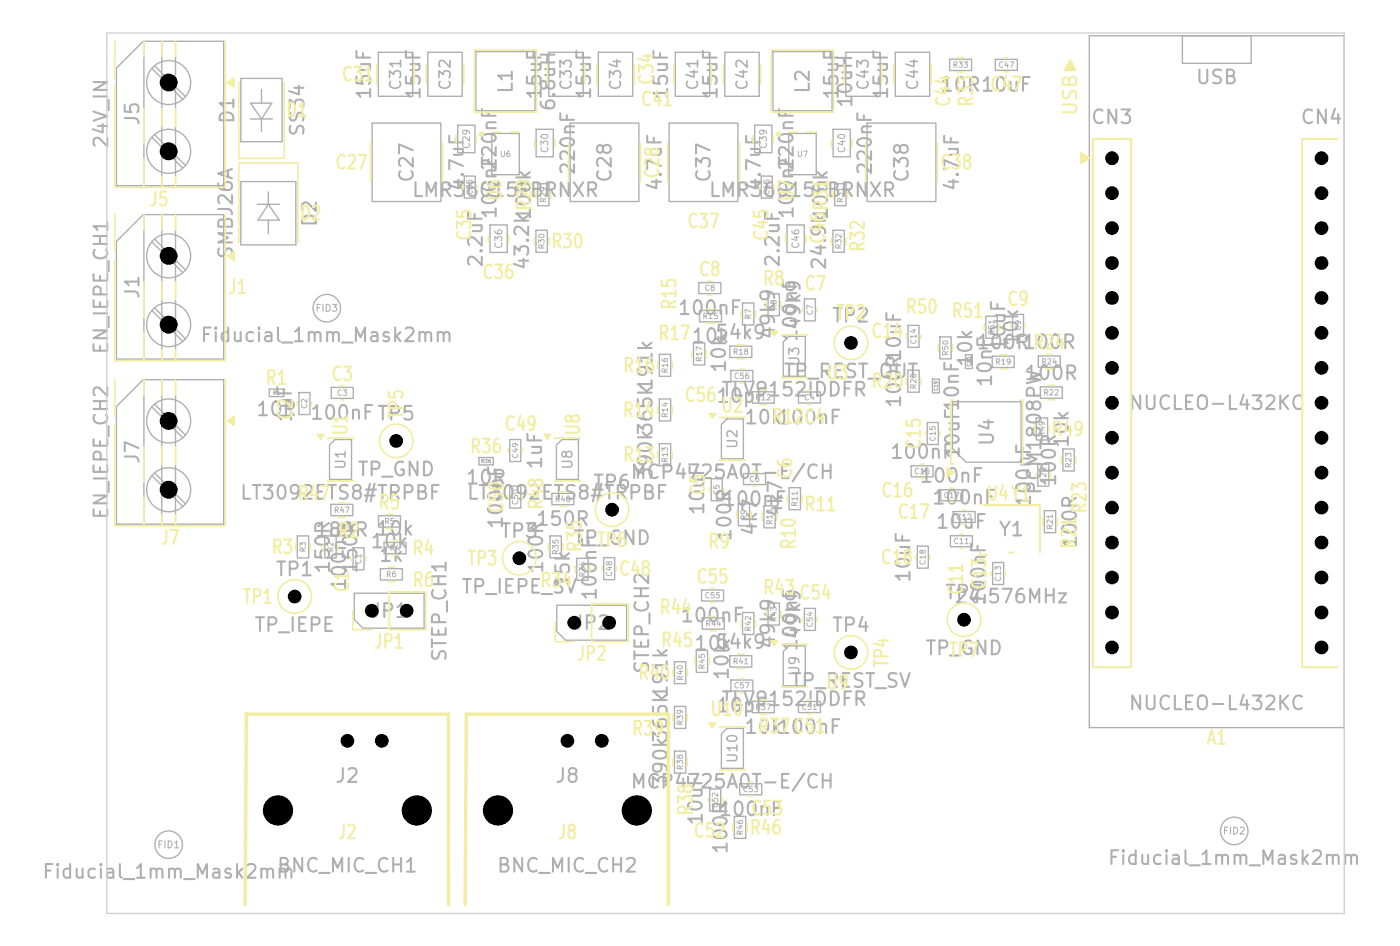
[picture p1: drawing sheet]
<svg xmlns="http://www.w3.org/2000/svg" width="102mm" height="69mm" viewBox="0 0 102 69" stroke-linecap="round" stroke-linejoin="round" font-family="sans-serif">
<defs><g id="words">
<g font-size="1" fill="#afafaf">
<text x="8.1" y="10.9" transform="rotate(-90 8.1 10.9)">24V_IN</text>
<text x="10.4" y="9.2" transform="rotate(-90 10.4 9.2)">J5</text>
<text x="17.3" y="9.1" transform="rotate(-90 17.3 9.1)">D1</text>
<text x="22.4" y="10" transform="rotate(-90 22.4 10)">SS34</text>
<text x="27.2" y="7.3" transform="rotate(-90 27.2 7.3)">15uF</text>
<text x="30.8" y="7.3" transform="rotate(-90 30.8 7.3)">15uF</text>
<text x="37.5" y="6.9" transform="rotate(-90 37.5 6.9)">L1</text>
<text x="39.6" y="7.3" transform="rotate(-90 39.6 7.3)">15uF</text>
<text x="40.6" y="8.2" transform="rotate(-90 40.6 8.2)">6.8uH</text>
<text x="43.2" y="7.3" transform="rotate(-90 43.2 7.3)">15uF</text>
<text x="48.8" y="7.3" transform="rotate(-90 48.8 7.3)">15uF</text>
<text x="52.4" y="7.3" transform="rotate(-90 52.4 7.3)">15uF</text>
<text x="59.1" y="6.9" transform="rotate(-90 59.1 6.9)">L2</text>
<text x="61.2" y="7.3" transform="rotate(-90 61.2 7.3)">15uF</text>
<text x="62.2" y="7.9" transform="rotate(-90 62.2 7.9)">10uH</text>
<text x="64.8" y="7.3" transform="rotate(-90 64.8 7.3)">15uF</text>
<text x="68.3" y="6.9">10R10uF</text>
<text x="79.3" y="9.3">CN3</text>
<text x="86.9" y="6.4">USB</text>
<text x="94.5" y="9.3">CN4</text>
<text x="23.3" y="16.6" transform="rotate(-90 23.3 16.6)">D2</text>
<text x="29.9" y="14.6">LMR36015FBRNXR</text>
<text x="30.3" y="13.4" transform="rotate(-90 30.3 13.4)">C27</text>
<text x="34" y="14" transform="rotate(-90 34 14)">4.7uF</text>
<text x="36.4" y="16" transform="rotate(-90 36.4 16)">100nF</text>
<text x="36.4" y="12.5" transform="rotate(-90 36.4 12.5)">220nF</text>
<text x="38.8" y="16.1" transform="rotate(-90 38.8 16.1)">100k</text>
<text x="42.1" y="12.8" transform="rotate(-90 42.1 12.8)">220nF</text>
<text x="44.7" y="13.4" transform="rotate(-90 44.7 13.4)">C28</text>
<text x="48.4" y="14" transform="rotate(-90 48.4 14)">4.7uF</text>
<text x="51.5" y="14.6">LMR36015FBRNXR</text>
<text x="51.9" y="13.4" transform="rotate(-90 51.9 13.4)">C37</text>
<text x="55.6" y="14" transform="rotate(-90 55.6 14)">4.7uF</text>
<text x="58" y="16" transform="rotate(-90 58 16)">100nF</text>
<text x="58" y="12.5" transform="rotate(-90 58 12.5)">220nF</text>
<text x="60.4" y="16.1" transform="rotate(-90 60.4 16.1)">100k</text>
<text x="63.7" y="12.8" transform="rotate(-90 63.7 12.8)">220nF</text>
<text x="66.3" y="13.4" transform="rotate(-90 66.3 13.4)">C38</text>
<text x="70" y="14" transform="rotate(-90 70 14)">4.7uF</text>
<text x="10.4" y="21.8" transform="rotate(-90 10.4 21.8)">J1</text>
<text x="17.2" y="18.9" transform="rotate(-90 17.2 18.9)">SMBJ26A</text>
<text x="35.3" y="19.5" transform="rotate(-90 35.3 19.5)">2.2uF</text>
<text x="38.7" y="19.7" transform="rotate(-90 38.7 19.7)">43.2kR29</text>
<text x="49.2" y="23.1">100nF</text>
<text x="56.9" y="19.5" transform="rotate(-90 56.9 19.5)">2.2uF</text>
<text x="60.3" y="19.7" transform="rotate(-90 60.3 19.7)">24.9kR31</text>
<text x="60.4" y="23.7">TP2</text>
<text x="8.1" y="25.8" transform="rotate(-90 8.1 25.8)">EN_IEPE_CH1</text>
<text x="14.5" y="25.1">Fiducial_1mm_Mask2mm</text>
<text x="47.7" y="28.5" transform="rotate(-90 47.7 28.5)">191k</text>
<text x="51.9" y="24.9">54k9</text>
<text x="52.4" y="29.1">TLV9152IDDFR</text>
<text x="53" y="27.2" transform="rotate(-90 53 27.2)">10k</text>
<text x="56.6" y="24.8" transform="rotate(-90 56.6 24.8)">49k9</text>
<text x="56.9" y="27.7">TP_REST_OUT</text>
<text x="58.2" y="24.9" transform="rotate(-90 58.2 24.9)">100nF</text>
<text x="58.5" y="24.1" transform="rotate(-90 58.5 24.1)">49k9</text>
<text x="65.8" y="29.7" transform="rotate(-90 65.8 29.7)">100R</text>
<text x="65.8" y="26.4" transform="rotate(-90 65.8 26.4)">10uF</text>
<text x="70.9" y="25.6">100RR24</text>
<text x="71" y="26.7" transform="rotate(-90 71 26.7)">10k</text>
<text x="72.4" y="28.2" transform="rotate(-90 72.4 28.2)">10nF</text>
<text x="73.4" y="25.6" transform="rotate(-90 73.4 25.6)">10uF</text>
<text x="74.3" y="25.6">100R</text>
<text x="74.3" y="25.2" transform="rotate(-90 74.3 25.2)">10k</text>
<text x="74.4" y="27.9">100R</text>
<text x="10.4" y="33.8" transform="rotate(-90 10.4 33.8)">J7</text>
<text x="18.6" y="30.5">10R</text>
<text x="21.5" y="30.8" transform="rotate(-90 21.5 30.8)">1uF</text>
<text x="22.5" y="30.7">100nFTP5</text>
<text x="25.9" y="34.9">TP_GND</text>
<text x="33.8" y="35.5">10R</text>
<text x="39.7" y="34.2" transform="rotate(-90 39.7 34.2)">1uF</text>
<text x="43.1" y="35.8">TP6</text>
<text x="45.8" y="35.1">MCP4725A0T-E/CH</text>
<text x="47.7" y="35" transform="rotate(-90 47.7 35)">390k</text>
<text x="47.7" y="31.7" transform="rotate(-90 47.7 31.7)">365k</text>
<text x="54.1" y="31.1">10k</text>
<text x="56.5" y="31.1">100nF</text>
<text x="64.7" y="33.6">100nF</text>
<text x="66.8" y="35.3">100nF</text>
<text x="70" y="33.4" transform="rotate(-90 70 33.4)">10uF10nF</text>
<text x="72.5" y="32.5" transform="rotate(-90 72.5 32.5)">U4</text>
<text x="77" y="35.5" transform="rotate(-90 77 35.5)">100R</text>
<text x="78" y="32.6" transform="rotate(-90 78 32.6)">10k</text>
<text x="82" y="30">NUCLEO-L432KC</text>
<text x="8.1" y="37.8" transform="rotate(-90 8.1 37.8)">EN_IEPE_CH2</text>
<text x="17.4" y="36.6">LT3092ETS8#TRPBF</text>
<text x="22.8" y="39.3">180R 10k</text>
<text x="24.2" y="41.8" transform="rotate(-90 24.2 41.8)">150R</text>
<text x="26.2" y="41.8" transform="rotate(-90 26.2 41.8)">150R</text>
<text x="26.9" y="40.1">10k</text>
<text x="27.5" y="41.1">1k</text>
<text x="33.9" y="36.6">LT3092ETS8#TRPBF</text>
<text x="36.3" y="39.3">TP3</text>
<text x="36.8" y="38.5" transform="rotate(-90 36.8 38.5)">100nF</text>
<text x="38.9" y="38.5">150R</text>
<text x="39.7" y="41.8" transform="rotate(-90 39.7 41.8)">100R R48</text>
<text x="41.6" y="39.9">TP_GND</text>
<text x="51.5" y="37.5" transform="rotate(-90 51.5 37.5)">10uF</text>
<text x="52.5" y="37">100nF</text>
<text x="53.4" y="39.4" transform="rotate(-90 53.4 39.4)">100R</text>
<text x="55.3" y="39" transform="rotate(-90 55.3 39)">4k7</text>
<text x="57.1" y="37.7" transform="rotate(-90 57.1 37.7)">4k7</text>
<text x="67.7" y="36.9">100nF</text>
<text x="68" y="38.7">10uF</text>
<text x="72.6" y="39.2">Y1</text>
<text x="75.2" y="37" transform="rotate(-90 75.2 37)">100nF</text>
<text x="76" y="36" transform="rotate(-90 76 36)">PCM1808PW</text>
<text x="78.6" y="40" transform="rotate(-90 78.6 40)">100R</text>
<text x="18.4" y="46.2">TP_IEPE</text>
<text x="20" y="42.1">TP1</text>
<text x="25.4" y="43" transform="rotate(-90 25.4 43)">100nF</text>
<text x="26.9" y="45.2">JP1</text>
<text x="33.5" y="43.4">TP_IEPE_SV</text>
<text x="41.6" y="46">JP2</text>
<text x="41.7" y="42.8" transform="rotate(-90 41.7 42.8)">15k</text>
<text x="43.6" y="43.7" transform="rotate(-90 43.6 43.7)">100nF</text>
<text x="49.4" y="45.5">100nF</text>
<text x="51.9" y="47.4">54k9</text>
<text x="56.6" y="47.3" transform="rotate(-90 56.6 47.3)">49k9</text>
<text x="58.2" y="47.4" transform="rotate(-90 58.2 47.4)">100nF</text>
<text x="58.5" y="46.6" transform="rotate(-90 58.5 46.6)">49k9</text>
<text x="60.4" y="46.2">TP4</text>
<text x="66.4" y="42.4" transform="rotate(-90 66.4 42.4)">10uF</text>
<text x="67.2" y="47.9">TP_GND</text>
<text x="68.7" y="43.8">TP7</text>
<text x="69.3" y="44.1">24.576MHz</text>
<text x="71.9" y="44.1" transform="rotate(-90 71.9 44.1)">100nF</text>
<text x="32.7" y="48.2" transform="rotate(-90 32.7 48.2)">STEP_CH1</text>
<text x="47.4" y="49.1" transform="rotate(-90 47.4 49.1)">STEP_CH2</text>
<text x="48.8" y="50.8" transform="rotate(-90 48.8 50.8)">191k</text>
<text x="52" y="52">10pF</text>
<text x="52.4" y="51.6">TLV9152IDDFR</text>
<text x="53.2" y="49.5" transform="rotate(-90 53.2 49.5)">10k</text>
<text x="54.1" y="53.6">10k</text>
<text x="56.5" y="53.6">100nF</text>
<text x="57.4" y="50.2">TP_REST_SV</text>
<text x="82" y="51.9">NUCLEO-L432KC</text>
<text x="24.3" y="57.1">J2</text>
<text x="40.3" y="57.1">J8</text>
<text x="45.8" y="57.6">MCP4725A0T-E/CH</text>
<text x="48.8" y="57.3" transform="rotate(-90 48.8 57.3)">390k</text>
<text x="48.8" y="54.1" transform="rotate(-90 48.8 54.1)">365k</text>
<text x="52.2" y="59.6">100nF</text>
<text x="3" y="64.1">Fiducial_1mm_Mask2mm</text>
<text x="20.1" y="63.7">BNC_MIC_CH1</text>
<text x="36.1" y="63.7">BNC_MIC_CH2</text>
<text x="51.3" y="60.1" transform="rotate(-90 51.3 60.1)">10uF</text>
<text x="53.2" y="62.2" transform="rotate(-90 53.2 62.2)">100R</text>
<text x="80.5" y="63.1">Fiducial_1mm_Mask2mm</text>
</g>
<g font-size="1" fill="#f2eda1">
<text x="20.7" y="8.8">D1</text>
<text x="24.8" y="6.2">C31</text>
<text x="46.5" y="8">C41</text>
<text x="47.8" y="6.2" transform="rotate(-90 47.8 6.2)">C34</text>
<text x="69.4" y="7.8" transform="rotate(-90 69.4 7.8)">C44</text>
<text x="71" y="7.8" transform="rotate(-90 71 7.8)">R33</text>
<text x="71.9" y="6.9">C47</text>
<text x="78.6" y="8.5" transform="rotate(-90 78.6 8.5)">USB</text>
<text x="10.8" y="15.2">J5</text>
<text x="21.7" y="16.3">D2</text>
<text x="24.3" y="12.6">C27</text>
<text x="34.5" y="17.6" transform="rotate(-90 34.5 17.6)">C35</text>
<text x="36.7" y="14.7" transform="rotate(-90 36.7 14.7)">U6</text>
<text x="48.2" y="13" transform="rotate(-90 48.2 13)">C28</text>
<text x="49.9" y="16.8">C37</text>
<text x="56.1" y="17.6" transform="rotate(-90 56.1 17.6)">C45</text>
<text x="57.9" y="14.7" transform="rotate(-90 57.9 14.7)">U7</text>
<text x="60.2" y="17.8" transform="rotate(-90 60.2 17.8)">C46</text>
<text x="68.3" y="12.6">C38</text>
<text x="16.5" y="21.6">J1</text>
<text x="35" y="20.5">C36</text>
<text x="49.4" y="22.6" transform="rotate(-90 49.4 22.6)">R15</text>
<text x="50.8" y="20.3">C8</text>
<text x="55.4" y="21">R8</text>
<text x="58.4" y="21.4">C7</text>
<text x="63.1" y="18.4" transform="rotate(-90 63.1 18.4)">R32</text>
<text x="65.8" y="23">R50</text>
<text x="69.1" y="23.3">R51</text>
<text x="73.2" y="22.5">C9</text>
<text x="19.2" y="28.2">R1</text>
<text x="24" y="27.9">C3</text>
<text x="45.2" y="27.3">R16</text>
<text x="47.8" y="25">R1710k</text>
<text x="49.7" y="29.5">C5610pF</text>
<text x="60" y="27.9">U3</text>
<text x="63.3" y="24.8">C14</text>
<text x="63.3" y="28.5">R20</text>
<text x="21.5" y="30.6" transform="rotate(-90 21.5 30.6)">C2</text>
<text x="25.5" y="31.7" transform="rotate(-90 25.5 31.7)">U1</text>
<text x="29.6" y="30.5" transform="rotate(-90 29.6 30.5)">TP5</text>
<text x="34.1" y="33.2">R36</text>
<text x="36.6" y="31.6">C49</text>
<text x="42.4" y="31.7" transform="rotate(-90 42.4 31.7)">U8</text>
<text x="45.2" y="30.6">R14</text>
<text x="45.2" y="33.8">R13</text>
<text x="52.4" y="30.2">U2</text>
<text x="56.1" y="31">R12C4</text>
<text x="57.9" y="34.9" transform="rotate(-90 57.9 34.9)">C6</text>
<text x="67.2" y="32.8" transform="rotate(-90 67.2 32.8)">C15</text>
<text x="11.6" y="39.8">J7</text>
<text x="19.7" y="40.5">R3</text>
<text x="21.6" y="36.6">R47</text>
<text x="24.5" y="39.3">R2</text>
<text x="27.5" y="37.3">R5</text>
<text x="29.9" y="40.6">R4</text>
<text x="33.9" y="41.3">TP3</text>
<text x="36.9" y="37.4" transform="rotate(-90 36.9 37.4)">C50</text>
<text x="42.6" y="40.2" transform="rotate(-90 42.6 40.2)">R35</text>
<text x="43.4" y="40">TP6</text>
<text x="51.4" y="40.1">R9</text>
<text x="51.5" y="36.1" transform="rotate(-90 51.5 36.1)">C5</text>
<text x="58.1" y="40" transform="rotate(-90 58.1 40)">R10</text>
<text x="58.4" y="37.4">R11</text>
<text x="64" y="41.3">C18</text>
<text x="64" y="36.4">C16</text>
<text x="65.2" y="38">C17</text>
<text x="71.7" y="36.6">U4Y1</text>
<text x="78.5" y="40" transform="rotate(-90 78.5 40)">R21</text>
<text x="79.3" y="37.4" transform="rotate(-90 79.3 37.4)">R23</text>
<text x="17.6" y="44.1">TP1</text>
<text x="25.6" y="43.1" transform="rotate(-90 25.6 43.1)">C1</text>
<text x="27.1" y="47.4">JP1</text>
<text x="29.9" y="42.9">R6</text>
<text x="39.2" y="42.9">R34</text>
<text x="47.9" y="44.9">R44</text>
<text x="48" y="47.3">R4510k</text>
<text x="50.6" y="42.7">C55</text>
<text x="55.4" y="43.4">R43</text>
<text x="58.1" y="43.8">C54</text>
<text x="70.3" y="43.3" transform="rotate(-90 70.3 43.3)">C11</text>
<text x="72" y="42.9" transform="rotate(-90 72 42.9)">C13</text>
<text x="41.9" y="48.3">JP2</text>
<text x="45.9" y="53.7">R39</text>
<text x="46.3" y="49.7">R40</text>
<text x="51.6" y="52.3">U10</text>
<text x="55.1" y="53.5">R37C51</text>
<text x="60" y="50.4">U9</text>
<text x="64.9" y="48.6" transform="rotate(-90 64.9 48.6)">TP4</text>
<text x="69" y="48">TP7</text>
<text x="50.6" y="59.4" transform="rotate(-90 50.6 59.4)">R38</text>
<text x="54.6" y="59.5">C53</text>
<text x="87.7" y="54.4">A1</text>
<text x="24.5" y="61.2">J2</text>
<text x="40.5" y="61.2">J8</text>
<text x="50.4" y="61.1">C52</text>
</g>
<g font-size=".8" fill="#afafaf">
<text x="29.4" y="6.6" transform="rotate(-90 29.4 6.6)">C31</text>
<text x="33" y="6.6" transform="rotate(-90 33 6.6)">C32</text>
<text x="41.8" y="6.6" transform="rotate(-90 41.8 6.6)">C33</text>
<text x="45.4" y="6.6" transform="rotate(-90 45.4 6.6)">C34</text>
<text x="51" y="6.6" transform="rotate(-90 51 6.6)">C41</text>
<text x="54.6" y="6.6" transform="rotate(-90 54.6 6.6)">C42</text>
<text x="63.4" y="6.6" transform="rotate(-90 63.4 6.6)">C43</text>
<text x="67" y="6.6" transform="rotate(-90 67 6.6)">C44</text>
</g>
<g font-size=".7" fill="#afafaf">
<text x="58.3" y="26.7" transform="rotate(-90 58.3 26.7)">U3</text>
<text x="25.3" y="34.2" transform="rotate(-90 25.3 34.2)">U1</text>
<text x="41.8" y="34.2" transform="rotate(-90 41.8 34.2)">U8</text>
<text x="53.8" y="32.7" transform="rotate(-90 53.8 32.7)">U2</text>
<text x="58.3" y="49.2" transform="rotate(-90 58.3 49.2)">U9</text>
<text x="53.8" y="55.5" transform="rotate(-90 53.8 55.5)">U10</text>
</g>
<g font-size=".5" fill="#afafaf">
<text x="34.3" y="10.9" transform="rotate(-90 34.3 10.9)">C29</text>
<text x="40" y="11.2" transform="rotate(-90 40 11.2)">C30</text>
<text x="55.9" y="10.9" transform="rotate(-90 55.9 10.9)">C39</text>
<text x="61.6" y="11.2" transform="rotate(-90 61.6 11.2)">C40</text>
<text x="22.9" y="22.8">FID3</text>
<text x="36.6" y="18.1" transform="rotate(-90 36.6 18.1)">C36</text>
<text x="58.2" y="18.1" transform="rotate(-90 58.2 18.1)">C46</text>
<text x="11.4" y="61.8">FID1</text>
<text x="88.9" y="60.8">FID2</text>
</g>
<g font-size=".4" fill="#afafaf">
<text x="69.2" y="5">R33</text>
<text x="72.6" y="5">C47</text>
<text x="36.3" y="11.5">U6</text>
<text x="57.9" y="11.5">U7</text>
<text x="34.5" y="14.2" transform="rotate(-90 34.5 14.2)">C35</text>
<text x="39.8" y="14.8" transform="rotate(-90 39.8 14.8)">R29</text>
<text x="56.1" y="14.2" transform="rotate(-90 56.1 14.2)">C45</text>
<text x="61.4" y="14.8" transform="rotate(-90 61.4 14.8)">R31</text>
<text x="39.7" y="18.2" transform="rotate(-90 39.7 18.2)">R30</text>
<text x="51.1" y="23.3">R15</text>
<text x="51.2" y="21.2">C8</text>
<text x="54.7" y="23.3" transform="rotate(-90 54.7 23.3)">R7</text>
<text x="56.6" y="22.6" transform="rotate(-90 56.6 22.6)">R8</text>
<text x="59.2" y="23" transform="rotate(-90 59.2 23)">C7</text>
<text x="61.3" y="18.2" transform="rotate(-90 61.3 18.2)">R32</text>
<text x="22.4" y="29.8" transform="rotate(-90 22.4 29.8)">C2</text>
<text x="24.5" y="28.9">C3</text>
<text x="48.7" y="27.2" transform="rotate(-90 48.7 27.2)">R16</text>
<text x="51.2" y="26.4" transform="rotate(-90 51.2 26.4)">R17</text>
<text x="53.3" y="25.9">R18</text>
<text x="53.3" y="27.6">C56</text>
<text x="54.9" y="29.2">R12</text>
<text x="58.4" y="29.2">C4</text>
<text x="66.7" y="28.3" transform="rotate(-90 66.7 28.3)">R20</text>
<text x="66.7" y="25.1" transform="rotate(-90 66.7 25.1)">C14</text>
<text x="69.1" y="25.9" transform="rotate(-90 69.1 25.9)">R50</text>
<text x="72.3" y="26.6">R19</text>
<text x="72.4" y="24.4" transform="rotate(-90 72.4 24.4)">R51</text>
<text x="74.3" y="24.1" transform="rotate(-90 74.3 24.1)">C9</text>
<text x="75.7" y="26.6">R24</text>
<text x="75.8" y="28.8">R22</text>
<text x="37.8" y="33.4" transform="rotate(-90 37.8 33.4)">C49</text>
<text x="48.7" y="33.7" transform="rotate(-90 48.7 33.7)">R13</text>
<text x="48.7" y="30.4" transform="rotate(-90 48.7 30.4)">R14</text>
<text x="54.4" y="35.1">C6</text>
<text x="66.4" y="34.6">C16</text>
<text x="68.1" y="32.1" transform="rotate(-90 68.1 32.1)">C15</text>
<text x="76.1" y="31.8" transform="rotate(-90 76.1 31.8)">R49</text>
<text x="76.2" y="35.2" transform="rotate(-90 76.2 35.2)">C20</text>
<text x="78" y="34.1" transform="rotate(-90 78 34.1)">R23</text>
<text x="22.3" y="40.2" transform="rotate(-90 22.3 40.2)">R3</text>
<text x="24.2" y="37.4">R47</text>
<text x="24.3" y="40.2" transform="rotate(-90 24.3 40.2)">R2</text>
<text x="26.4" y="41" transform="rotate(-90 26.4 41)">C1</text>
<text x="27.9" y="38.2">R5</text>
<text x="28.3" y="40.1">R4</text>
<text x="37.8" y="36.8" transform="rotate(-90 37.8 36.8)">C50</text>
<text x="40.3" y="36.6">R48</text>
<text x="40.7" y="40.4" transform="rotate(-90 40.7 40.4)">R35</text>
<text x="44.6" y="42" transform="rotate(-90 44.6 42)">C48</text>
<text x="52.4" y="36" transform="rotate(-90 52.4 36)">C5</text>
<text x="54.4" y="37.9" transform="rotate(-90 54.4 37.9)">R9</text>
<text x="56.3" y="38.2" transform="rotate(-90 56.3 38.2)">R10</text>
<text x="58.1" y="36.9" transform="rotate(-90 58.1 36.9)">R11</text>
<text x="67.4" y="41.1" transform="rotate(-90 67.4 41.1)">C18</text>
<text x="68.6" y="36.3">C17</text>
<text x="69.3" y="39.6">C11</text>
<text x="69.5" y="37.9">C12</text>
<text x="76.7" y="38.5" transform="rotate(-90 76.7 38.5)">R21</text>
<text x="28" y="42.1">R6</text>
<text x="42.7" y="42" transform="rotate(-90 42.7 42)">R34</text>
<text x="51.2" y="43.6">C55</text>
<text x="51.3" y="45.6">R44</text>
<text x="54.7" y="45.9" transform="rotate(-90 54.7 45.9)">R42</text>
<text x="56.6" y="45.3" transform="rotate(-90 56.6 45.3)">R43</text>
<text x="59.2" y="45.6" transform="rotate(-90 59.2 45.6)">C54</text>
<text x="72.9" y="42.3" transform="rotate(-90 72.9 42.3)">C13</text>
<text x="49.8" y="52.8" transform="rotate(-90 49.8 52.8)">R39</text>
<text x="49.8" y="49.5" transform="rotate(-90 49.8 49.5)">R40</text>
<text x="51.4" y="48.7" transform="rotate(-90 51.4 48.7)">R45</text>
<text x="53.3" y="48.4">R41</text>
<text x="53.3" y="50.1">C57</text>
<text x="54.9" y="51.7">R37</text>
<text x="58.3" y="51.7">C51</text>
<text x="49.8" y="56" transform="rotate(-90 49.8 56)">R38</text>
<text x="52.3" y="58.8" transform="rotate(-90 52.3 58.8)">C52</text>
<text x="54" y="57.7">C53</text>
<text x="54.1" y="60.8" transform="rotate(-90 54.1 60.8)">R46</text>
</g>
<g font-size=".3" fill="#afafaf">
<text x="19.8" y="28.8">R1</text>
<text x="68.3" y="28.4" transform="rotate(-90 68.3 28.4)">C19</text>
<text x="70.7" y="26.7" transform="rotate(-90 70.7 26.7)">C10</text>
<text x="35" y="33.7">R36</text>
</g>
</g></defs>
<g fill="none" stroke="#afafaf" stroke-width=".1">
<path d="M8.5 17.5l1.9-1.9h5.9v10.5h-7.8zM8.5 4.9l1.9-1.9h5.9v10.5h-7.8zM10.5 3v10.5M10.5 15.6v10.5M11.1 17.6l2.2 2.2M11.1 5l2.2 2.2M11.1 10l2.2 2.2M11.2 17.4l2.3 2.2M11.2 4.8l2.3 2.2M11.2 9.8l2.3 2.2M11.8 3v10.5M11.8 15.6v10.5"/>
<path d="M12.8 3v10.5M12.8 15.6v10.5M17.5 5.7h3v4.6h-3zM17.5 13.2h4v4.6h-4zM18.2 8.6h1.6M18.2 7.5h1.6l-.8 1.1zM18.7 14.9h1.6M19 6.5v1M19 8.6v1M19.5 14.9l.8 1.1h-1.5zM19.5 13.9v1M19.5 16v1"/>
<path d="M27.1 8.9h5v5.7h-5zM27.5 3.8h2.5v3.2h-2.5zM31.1 3.8h2.5v3.2h-2.5zM33.3 9.1h1.2v2h-1.2zM33.8 12.8h.8v1.6h-.8zM34.6 3.8h4.3v4.3h-4.3zM35.6 16.3h1.3v2h-1.3zM35.8 9.7h2v3h-2zM39 16.7h.8v1.6h-.8zM39 9.4h1.2v2h-1.2zM39.1 13.4h.8v1.6h-.8zM39.9 3.8h2.5v3.2h-2.5z"/>
<path d="M41.5 8.9h5v5.7h-5zM43.5 3.8h2.5v3.2h-2.5zM48.7 8.9h5v5.7h-5zM49.1 3.8h2.5v3.2h-2.5zM52.7 3.8h2.5v3.2h-2.5zM54.9 9.1h1.2v2h-1.2zM55.4 12.8h.8v1.6h-.8zM56.2 3.8h4.3v4.3h-4.3zM57.2 16.3h1.3v2h-1.3zM57.4 9.7h2v3h-2zM60.6 16.7h.8v1.6h-.8zM60.6 9.4h1.2v2h-1.2z"/>
<path d="M60.7 13.4h.8v1.6h-.8zM61.5 3.8h2.5v3.2h-2.5zM63.1 8.9h5v5.7h-5zM65.1 3.8h2.5v3.2h-2.5zM69.1 4.3h1.6v.8h-1.6zM72.4 4.3h1.6v.8h-1.6zM79.2 2.6h18.6v50.3h-18.6zM86 2.6v2h5v-2M8.5 29.5l1.9-1.9h5.9v10.5h-7.8zM10.5 27.6v10.5M11.1 22.6l2.2 2.2M11.1 29.6l2.2 2.2"/>
<path d="M11.1 34.6l2.2 2.2M11.2 22.4l2.3 2.2M11.2 29.4l2.3 2.2M11.2 34.4l2.3 2.2M11.8 27.6v10.5M12.8 27.6v10.5M19.6 28.3h1v.5h-1zM21.6 39h.9v1.6h-.9zM21.7 28.5h.8v1.6h-.8zM23.6 39h.9v1.6h-.9zM24.1 36.7h1.6v.8h-1.6zM24.1 28.2h1.6v.8h-1.6z"/>
<path d="M24.4 31.9h1.2v3h-1.6v-2.6zM25.7 39.8h.8v1.6h-.8zM27.5 37.5h1.6v.8h-1.6zM27.9 39.4h1.6v.9h-1.6zM34.8 33.3h1.1v.5h-1.1zM37.1 31.9h.8v1.7h-.8zM37.1 35.3h.8v1.6h-.8zM40 39h.8v1.6h-.8zM40.1 35.9h1.6v.8h-1.6zM40.9 31.9h1.2v3h-1.6v-2.6zM48 29h.8v1.6h-.8zM48 25.8h.8v1.6h-.8z"/>
<path d="M48 32.2h.8v1.7h-.8zM50.4 24.9h.9v1.6h-.9zM50.8 20.5h1.6v.8h-1.6zM50.9 22.6h1.6v.8h-1.6zM51.7 34.8h.8v1.6h-.8zM52.9 30.5h1.2v2.8h-1.6v-2.4zM53.1 25.2h1.6v.8h-1.6zM53.2 26.9h1.6v.8h-1.6zM53.7 36.6h.8v1.6h-.8zM54 22h.8v1.6h-.8zM54.1 34.4h1.6v.8h-1.6zM54.7 28.5h1.6v.8h-1.6z"/>
<path d="M55.6 36.8h.8v1.6h-.8zM55.9 21.4h.8v1.6h-.8zM57.4 24.5h1.2v2.8h-1.6v-2.4zM57.4 35.4h.8v1.6h-.8zM58.1 28.5h1.6v.8h-1.6zM58.5 21.7h.8v1.6h-.8zM66 26.9h.9v1.6h-.9zM66 23.7h.8v1.6h-.8zM66.3 33.9h1.6v.8h-1.6zM66.7 39.7h.8v1.6h-.8zM67.4 30.7h.8v1.6h-.8zM67.8 27.6h.5v1h-.5z"/>
<path d="M68.4 24.5h.8v1.6h-.8zM68.4 35.6h1.6v.8h-1.6zM69.1 38.9h1.6v.8h-1.6zM69.3 29.2h5v4.4h-4l-1-1zM69.3 37.2h1.6v.8h-1.6zM70.2 25.8h.5v1h-.5zM71.7 23h.8v1.6h-.8zM72.2 25.9h1.6v.8h-1.6zM73.6 22.9h.8v1.6h-.8zM75.4 30.4h.8v1.6h-.8zM75.5 33.7h.8v1.6h-.8zM75.5 25.9h1.6v.8h-1.6z"/>
<path d="M75.7 28.1h1.6v.8h-1.6zM76 37.1h.8v1.6h-.8zM77.3 32.6h.8v1.6h-.8zM25.8 43.1h5v2.6h-4.4l-.6-.7zM27.7 41.3h1.6v.9h-1.6zM40.5 44h5.1v2.5h-4.5l-.6-.6zM41.9 40.6h.9v1.6h-.9zM43.9 40.5h.8v1.6h-.8zM49.1 48.1h.8v1.6h-.8zM49.1 51.3h.8v1.7h-.8zM49.1 54.6h.8v1.6h-.8zM50.6 47.3h.9v1.6h-.9z"/>
<path d="M51 42.9h1.6v.8h-1.6zM51.1 44.9h1.6v.8h-1.6zM51.6 57.3h.8v1.7h-.8zM52.5 53.3l.4-.3h1.2v2.9h-1.6zM53.1 47.7h1.6v.8h-1.6zM53.2 49.4h1.6v.8h-1.6zM53.4 59.3h.8v1.6h-.8zM53.8 57h1.6v.8h-1.6zM54 44.5h.8v1.6h-.8zM54.7 51h1.6v.8h-1.6zM55.9 43.8h.8v1.6h-.8zM57.4 46.9h1.2v3h-1.6v-2.6z"/>
<path d="M58.1 51h1.6v.8h-1.6zM58.5 44.2h.8v1.6h-.8zM72.2 40.9h.8v1.6h-.8z"/>
<circle cx="12.3" cy="11" r="1.6"/>
<circle cx="12.3" cy="6" r="1.6"/>
<circle cx="12.3" cy="18.6" r="1.6"/>
<circle cx="12.3" cy="23.6" r="1.6"/>
<circle cx="12.3" cy="30.6" r="1.6"/>
<circle cx="12.3" cy="35.6" r="1.6"/>
<circle cx="23.8" cy="22.4" r="1"/>
<circle cx="12.3" cy="61.4" r="1"/>
<circle cx="89.8" cy="60.4" r="1"/>
</g>
<g fill="none" stroke="#afafaf" stroke-width=".9">
<circle cx="20.2" cy="58.9" r=".45"/>
<circle cx="30.3" cy="58.9" r=".45"/>
<circle cx="36.2" cy="58.9" r=".45"/>
<circle cx="46.3" cy="58.9" r=".45"/>
</g>
<g fill="none" stroke="#afafaf" stroke-width=".3">
<circle cx="25.3" cy="53.8" r=".15"/>
<circle cx="27.8" cy="53.8" r=".15"/>
<circle cx="41.3" cy="53.8" r=".15"/>
<circle cx="43.8" cy="53.8" r=".15"/>
</g>
<g fill="none" stroke="#f2eda1" stroke-width=".12">
<path d="M31 4.7v1.4M33.7 4.7v1.4M39.6 31.6h.5l-.3 .3zM40.4 31.9v-.1h1.8v.1M40.4 34.9v.1h1.8v-.1M47.8 29.6v.4M48.9 29.6v.4M51.6 35.5v.2M52.6 35.5v.2M48.9 48.7v.4M50 48.7v.4M53.8 49.3h.3"/>
<path d="M53.8 50.3h.3"/>
<circle cx="70.1" cy="45" r="1.22"/>
</g>
<path d="M39.6 31.6h.5l-.3 .3z" fill="#f2eda1"/>
<g fill="none" stroke="#f2eda1" stroke-width=".12">
<path d="M33.2 9.8v.6M34.7 9.8v.6M35.8 9.6h.6M37.1 9.6h.7M38.9 10.1v.6M40.4 10.1v.6M54.8 9.8v.6M56.3 9.8v.6M57.1 17.1v.5M58.6 17.1v.5M60.6 13.9v.5M61.4 4.7v1.4"/>
<path d="M61.6 13.9v.5M64.1 4.7v1.4M23.5 39.5v.5M24.6 39.5v.5M24.8 28h.2M24.8 29.1h.2M28.1 37.4h.5M28.1 38.4h.5M47.8 26.3v.5M48.9 26.3v.5M51.6 30.1h.5l-.3 .3zM52.4 30.4h1.8"/>
<path d="M52.4 33.4h1.8M53.9 22.6v.5M54.9 22.6v.5M58.7 28.4h.3M58.7 29.4h.3M68.2 25.1v.4M69.3 25.1v.4M73.5 23.5v.3M74.6 23.5v.3M28.2 41.2h.5M28.2 42.3h.5M53.6 47.6h.5"/>
<path d="M53.6 48.6h.5"/>
</g>
<circle cx="35" cy="9.7" r=".1" fill="none" stroke="#f2eda1" stroke-width=".2"/>
<path d="M51.6 30.1h.5l-.3 .3z" fill="#f2eda1"/>
<path d="M8.3 15.6v2.7M10.5 15.6v1.1M11.8 15.6v1.1M12.8 15.6v1.1M16.4 15.6v10.6h-8.1v-7.3M10.5 20.5v2.6M10.5 24.1v2.1M11.8 20.5v1.3M11.8 25.4v.8M12.8 20.5v1.3M12.8 25.4v.8" fill="none" stroke="#f2eda1" stroke-width=".12"/>
<path d="M16.6 18.6l.4-.3v.6z" fill="none" stroke="#f2eda1" stroke-width=".15"/>
<path d="M16.6 18.6l.4-.3v.6z" fill="#f2eda1"/>
<g fill="none" stroke="#f2eda1" stroke-width=".12">
<path d="M38.9 17.3v.5M39.9 17.3v.5M56.1 3.6h4.5v4.6h-4.5zM55.3 28.4h.5M55.3 29.4h.5M53.9 45.1v.5M54.9 45.1v.5"/>
<circle cx="61.9" cy="24.9" r="1.22"/>
</g>
<path d="M77.8 4.4l.4 .7h-.8zM79.5 10.1h2.8v38.4h-2.8zM97.3 10.1h-2.6v38.4h2.6" fill="none" stroke="#f2eda1" stroke-width=".15"/>
<path d="M77.8 4.4l.4 .7h-.8z" fill="#f2eda1"/>
<path d="M78.6 11.2l.6 .3-.6 .4z" fill="none" stroke="#f2eda1" stroke-width=".15"/>
<path d="M78.6 11.2l.6 .3-.6 .4z" fill="#f2eda1"/>
<g fill="none" stroke="#f2eda1" stroke-width=".12">
<path d="M60.5 10.1v.6M62 10.1v.6M69.6 4.2h.5M69.6 5.2h.5M8.3 27.6v2.7M10.5 27.6v1.1M10.5 32.5v2.6M10.5 36.1v2.1M11.8 27.6v1.1M11.8 32.5v1.3M11.8 37.4v.8M12.8 27.6v1.1"/>
<path d="M12.8 32.5v1.3M12.8 37.4v.8M16.4 27.6v10.6h-8.1v-7.3M50.3 25.5v.5M51.4 25.5v.5M53.6 37.2v.5M54.6 37.2v.5M69.1 35.5h.3M69.1 36.5h.3M72.7 25.8h.5M72.7 26.8h.5M75.8 37.7v.5"/>
<path d="M76.9 37.7v.5M51.5 58v.3M52.5 58v.3M55.8 44.4v.5M56.8 44.4v.5"/>
</g>
<path d="M16.6 30.6l.4-.3v.6z" fill="none" stroke="#f2eda1" stroke-width=".15"/>
<path d="M16.6 30.6l.4-.3v.6z" fill="#f2eda1"/>
<path d="M17.4 6v5.5h3.3v-5.5M73.1 4.2h.2M73.1 5.2h.2M21.6 29.2v.3M22.7 29.2v.3M23.1 31.6h.5l-.3 .3zM23.9 31.9v-.1h1.8v.1M23.9 34.9v.1h1.8v-.1" fill="none" stroke="#f2eda1" stroke-width=".12"/>
<path d="M23.1 31.6h.5l-.3 .3z" fill="#f2eda1"/>
<path d="M51.6 52.6h.5l-.3 .3zM52.4 52.9h1.8M52.4 55.9h1.8M66.6 40.4v.2M67.6 40.4v.2" fill="none" stroke="#f2eda1" stroke-width=".12"/>
<path d="M51.6 52.6h.5l-.3 .3z" fill="#f2eda1"/>
<g fill="none" stroke="#f2eda1" stroke-width=".12">
<path d="M34.5 3.6h4.5v4.6h-4.5zM41.4 10.4v2.8M46.6 10.4v2.8M28.5 39.3h.5M40.7 35.8h.5M40.7 36.8h.5M51.4 22.5h.5M51.4 23.5h.5M54.7 34.3h.3M54.7 35.3h.3M56.1 24.1h.5l-.3 .3zM56.9 24.4v-.1h1.8v.1"/>
<path d="M56.9 27.4v.1h1.8v-.1M28.5 40.4h.5M51.7 42.8h.3M51.7 43.8h.3"/>
</g>
<path d="M56.1 24.1h.5l-.3 .3z" fill="#f2eda1"/>
<g fill="none" stroke="#f2eda1" stroke-width=".12">
<path d="M27 10.4v2.8M32.2 10.4v2.8M35.5 17.1v.5M37 17.1v.5M39 13.9v.5M40 13.9v.5M52.6 4.7v1.4M55.3 4.7v1.4M60.5 17.3v.5M61.5 17.3v.5M47.8 32.8v.5M48.9 32.8v.5"/>
<path d="M51.5 20.4h.3M51.5 21.5h.3M53.6 25.1h.5M53.6 26.1h.5M53.8 26.8h.3M53.8 27.8h.3M55.8 21.9v.5M56.8 21.9v.5M58.4 22.4v.3M59.4 22.4v.3M65.9 27.5v.4M67 27.5v.4"/>
<path d="M67.3 31.4v.3M68.4 31.4v.3M68.9 34l.5 .3-.5 .4zM69.4 29.1h-.2v4.6h.2M69.8 38.8h.3M69.8 39.9h.3M74.2 29.1h.2v4.6h-.2M75.3 30.9v.5M76.3 30.9v.5M41.8 41.1v.5M42.9 41.1v.5M48.9 51.9v.5"/>
<path d="M48.9 55.2v.4M50 51.9v.5M50 55.2v.4M50.5 47.8v.5M51.6 47.8v.5M51.6 44.8h.5M51.6 45.8h.5M58.4 44.9v.3M58.7 50.9h.3M58.7 51.9h.3M59.4 44.9v.3"/>
<circle cx="28.8" cy="32" r="1.22"/>
</g>
<path d="M33.8 65.8l.1-13.9h14.7v13.9" fill="none" stroke="#f2eda1" stroke-width=".25"/>
<circle cx="33.8" cy="51.9" r=".03" fill="none" stroke="#f2eda1" stroke-width=".07"/>
<path d="M68.9 34l.5 .3-.5 .4z" fill="#f2eda1"/>
<path d="M8.3 3v2.7M10.5 3v1.1M10.5 7.9v2.6M10.5 11.5v2.1M11.8 3v1.1M11.8 7.9v1.3M11.8 12.8v.8M12.8 3v1.1M12.8 7.9v1.3M12.8 12.8v.8M16.4 3v10.6h-8.1v-7.3" fill="none" stroke="#f2eda1" stroke-width=".12"/>
<path d="M16.6 6l.4-.3v.6z" fill="none" stroke="#f2eda1" stroke-width=".15"/>
<path d="M16.6 6l.4-.3v.6z" fill="#f2eda1"/>
<g fill="none" stroke="#f2eda1" stroke-width=".12">
<path d="M48.6 10.4v2.8M49 4.7v1.4M51.7 4.7v1.4M53.8 10.4v2.8M65 4.7v1.4M67.7 4.7v1.4M21.5 39.5v.5M22.6 39.5v.5M37 32.6v.3M37 36v.3M38 32.6v.3M38 36v.3"/>
<path d="M55.4 37.3v.5M56.5 37.3v.5M57.3 36v.5M58.3 36v.5M65.9 24.3v.3M67 24.3v.3M70 37.1h.3M70 38.1h.3M75.4 34.4v.3M76.4 34.4v.3M77.2 33.2v.5M78.2 33.2v.5"/>
<path d="M25.6 40.5v.3M25.7 44.4v1.4h1.3M26.6 40.5v.3M28.3 43h2.7v2.8h-2.7zM43.8 41.2v.3M44.8 41.2v.3M53.3 59.9v.5M54.3 59.9v.5M55.3 50.9h.5M55.3 51.9h.5M56.1 46.6h.5l-.3 .3zM56.9 46.9v-.1h1.8v.1"/>
<path d="M56.9 49.9v.1h1.8v-.1"/>
<circle cx="37.8" cy="40.6" r="1.22"/>
</g>
<path d="M17.8 65.8l.1-13.9h14.7v13.9" fill="none" stroke="#f2eda1" stroke-width=".25"/>
<circle cx="17.8" cy="51.9" r=".03" fill="none" stroke="#f2eda1" stroke-width=".07"/>
<path d="M56.1 46.6h.5l-.3 .3z" fill="#f2eda1"/>
<path d="M71.5 36.7h4.1M75.6 36.7v3.4M71.3 40.1v.3h.5M73.4 40.2h.3" fill="none" stroke="#f2eda1" stroke-width=".15"/>
<g fill="none" stroke="#f2eda1" stroke-width=".12">
<path d="M17.4 17.6v-5.8h4.3v5.8M27.4 4.7v1.4M30.1 4.7v1.4M33.7 13.5v.2M34.7 13.5v.2M39.8 4.7v1.4M42.5 4.7v1.4M43.4 4.7v1.4M46.1 4.7v1.4M55.3 13.5v.2M56.3 13.5v.2M57.4 9.6h.6"/>
<path d="M58.7 9.6h.7M63 10.4v2.8M68.2 10.4v2.8M24.6 36.6h.5M24.6 37.6h.5M39.9 39.5v.5M40.9 39.5v.5M66.9 33.8h.3M66.9 34.8h.3M71.6 23.6v.4M72.6 23.6v.4M76.1 25.8h.5"/>
<path d="M76.1 26.8h.5M76.2 28h.5M76.2 29.1h.5M40.4 45.3v1.3h1.4M43 43.9h2.7v2.7h-2.7zM54.5 56.9h.2M54.5 57.9h.2M72.1 41.5v.3M73.1 41.5v.3"/>
<circle cx="44.5" cy="37" r="1.22"/>
<circle cx="21.4" cy="43.4" r="1.22"/>
<circle cx="61.9" cy="47.4" r="1.22"/>
</g>
<circle cx="56.6" cy="9.7" r=".1" fill="none" stroke="#f2eda1" stroke-width=".2"/>
<path d="M7.8 2.4h90v64h-90z" fill="none" stroke="#d0d2cd" stroke-width=".1"/>
<g fill="#000">
<circle cx="12.3" cy="18.6" r=".65"/>
<circle cx="12.3" cy="11" r=".65"/>
<circle cx="12.3" cy="6" r=".65"/>
<circle cx="80.9" cy="11.5" r=".5"/>
<circle cx="80.9" cy="19.1" r=".5"/>
<circle cx="80.9" cy="14" r=".5"/>
<circle cx="80.9" cy="16.6" r=".5"/>
<circle cx="96.1" cy="16.6" r=".5"/>
<circle cx="96.1" cy="19.1" r=".5"/>
<circle cx="96.1" cy="11.5" r=".5"/>
<circle cx="96.1" cy="14" r=".5"/>
<circle cx="12.3" cy="23.6" r=".65"/>
<circle cx="12.3" cy="30.6" r=".65"/>
<circle cx="12.3" cy="35.6" r=".65"/>
<circle cx="28.8" cy="32.1" r=".5"/>
<circle cx="44.5" cy="37.1" r=".5"/>
<circle cx="61.9" cy="24.9" r=".5"/>
<circle cx="80.9" cy="36.9" r=".5"/>
<circle cx="80.9" cy="34.4" r=".5"/>
<circle cx="80.9" cy="39.4" r=".5"/>
<circle cx="80.9" cy="31.8" r=".5"/>
<circle cx="80.9" cy="29.3" r=".5"/>
<circle cx="80.9" cy="26.7" r=".5"/>
<circle cx="80.9" cy="21.7" r=".5"/>
<circle cx="80.9" cy="24.2" r=".5"/>
<circle cx="96.1" cy="31.8" r=".5"/>
<circle cx="96.1" cy="34.4" r=".5"/>
<circle cx="96.1" cy="36.9" r=".5"/>
<circle cx="96.1" cy="39.4" r=".5"/>
<circle cx="96.1" cy="29.3" r=".5"/>
<circle cx="96.1" cy="21.7" r=".5"/>
<circle cx="96.1" cy="24.2" r=".5"/>
<circle cx="96.1" cy="26.7" r=".5"/>
<circle cx="20.2" cy="58.9" r="1.1"/>
<circle cx="21.4" cy="43.4" r=".5"/>
<circle cx="25.3" cy="53.8" r=".5"/>
<circle cx="27" cy="44.4" r=".5"/>
<circle cx="27.8" cy="53.8" r=".5"/>
<circle cx="29.6" cy="44.4" r=".5"/>
<circle cx="30.3" cy="58.9" r="1.1"/>
<circle cx="36.2" cy="58.9" r="1.1"/>
<circle cx="37.8" cy="40.6" r=".5"/>
<circle cx="41.3" cy="53.8" r=".5"/>
<circle cx="41.8" cy="45.3" r=".5"/>
<circle cx="43.8" cy="53.8" r=".5"/>
<circle cx="44.3" cy="45.3" r=".5"/>
<circle cx="46.3" cy="58.9" r="1.1"/>
<circle cx="61.9" cy="47.4" r=".5"/>
<circle cx="70.1" cy="45.1" r=".5"/>
<circle cx="80.9" cy="47.1" r=".5"/>
<circle cx="80.9" cy="44.5" r=".5"/>
<circle cx="80.9" cy="42" r=".5"/>
<circle cx="96.1" cy="42" r=".5"/>
<circle cx="96.1" cy="44.5" r=".5"/>
<circle cx="96.1" cy="47.1" r=".5"/>
</g>
<use href="#words"/>
</svg>
